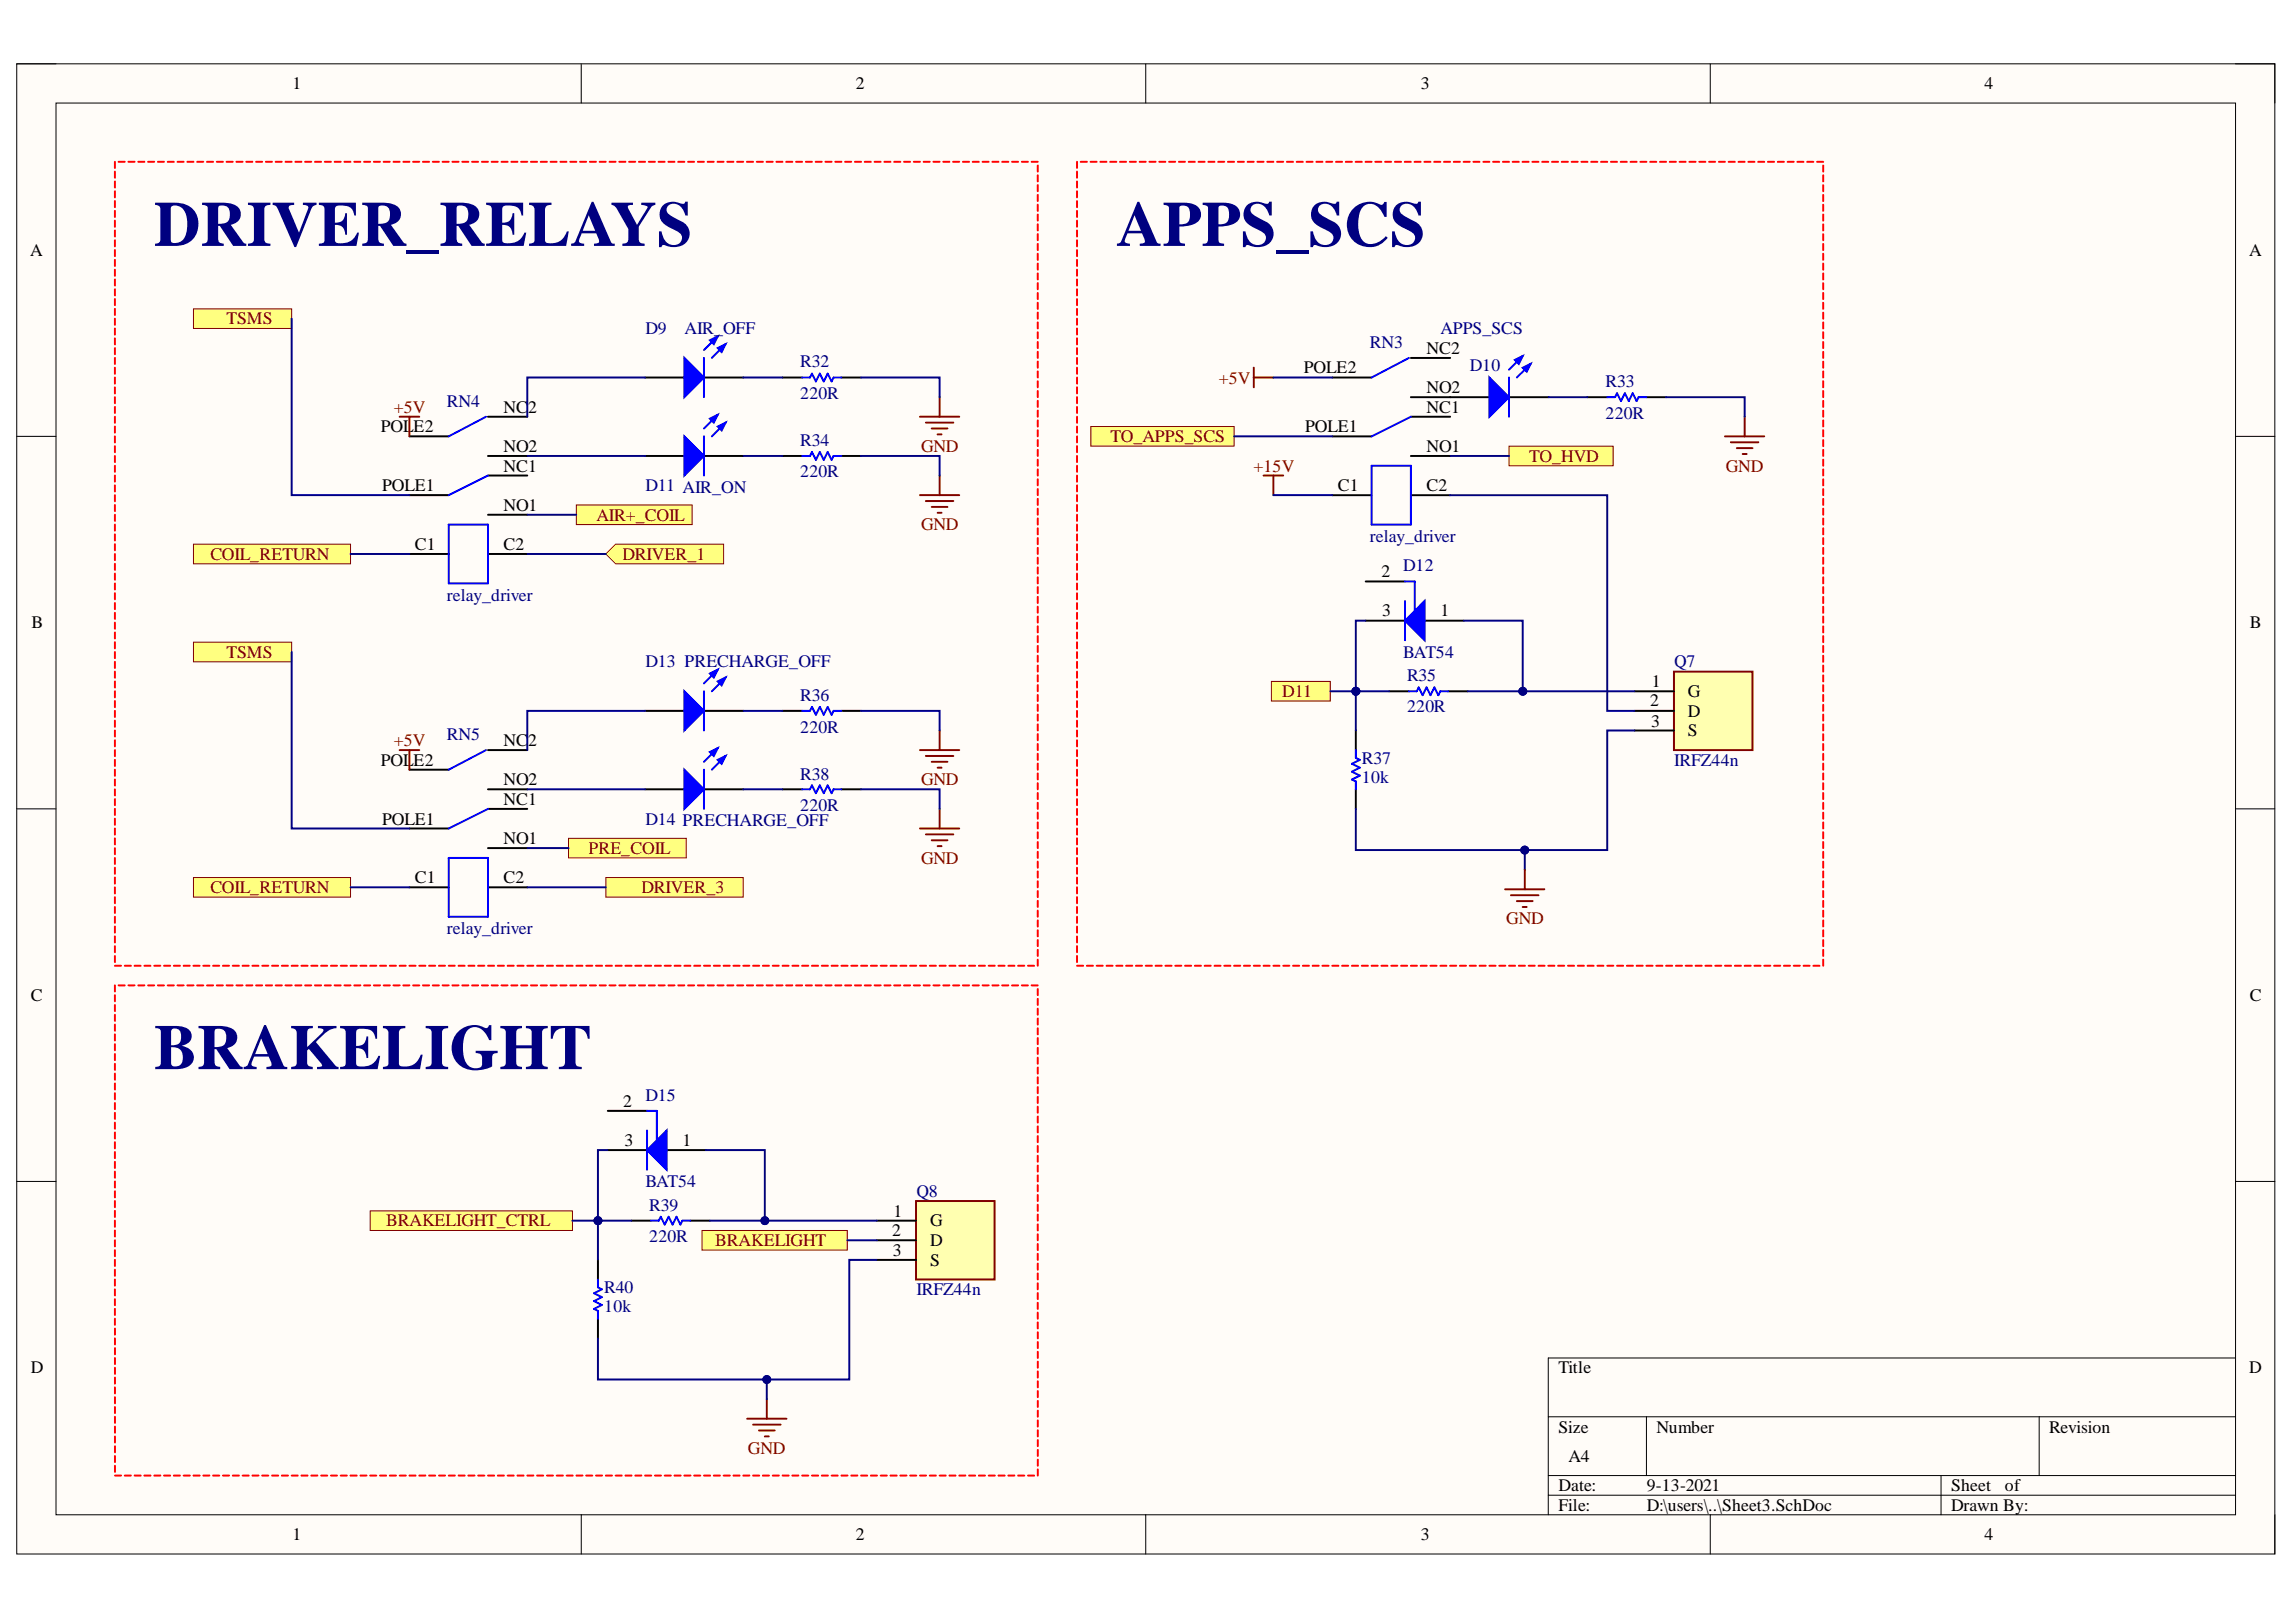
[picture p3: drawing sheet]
<svg xmlns="http://www.w3.org/2000/svg" width="297mm" height="210mm" viewBox="0 0 297 210" stroke-linecap="round" stroke-linejoin="round" font-family="sans-serif">
<defs><g id="words">
<g font-size="8.3" fill="#000080">
<text x="19.9" y="31.8">DRIVER_RELAYS</text>
<text x="144.4" y="31.8">APPS_SCS</text>
<text x="19.9" y="138.4">BRAKELIGHT</text>
</g>
<g font-size="2.3">
<text x="37.9" y="11.6">1</text>
<text x="110.7" y="11.6">2</text>
<text x="183.8" y="11.6">3</text>
<text x="256.7" y="11.6">4</text>
<text x="3.9" y="33.1">A</text>
<text x="291" y="33.1">A</text>
<text x="184.6" y="45.8">NC2</text>
<text x="65.2" y="53.4">NC2</text>
<text x="168.7" y="48.3">POLE2</text>
<text x="184.6" y="53.4">NC1</text>
<text x="184.6" y="50.9">NO2</text>
<text x="49.3" y="56">POL</text>
<text x="53.5" y="56">E2</text>
<text x="65.2" y="58.5">NO2</text>
<text x="168.8" y="56">POLE1</text>
<text x="184.6" y="58.5">NO1</text>
<text x="49.4" y="63.6">POLE1</text>
<text x="65.2" y="61">NC1</text>
<text x="173.1" y="63.6">C1</text>
<text x="184.6" y="63.6">C2</text>
<text x="53.7" y="71.2">C1</text>
<text x="65.2" y="71.2">C2</text>
<text x="65.2" y="66.1">NO1</text>
<text x="178.7" y="74.7">2</text>
<text x="4.1" y="81.3">B</text>
<text x="178.8" y="79.8">3</text>
<text x="186.3" y="79.8">1</text>
<text x="291" y="81.3">B</text>
<text x="213.7" y="88.9">1</text>
<text x="213.5" y="91.4">2</text>
<text x="213.6" y="94">3</text>
<text x="218.4" y="90.2">G</text>
<text x="218.4" y="92.8">D</text>
<text x="218.4" y="95.3">S</text>
<text x="49.3" y="99.1">POL</text>
<text x="53.5" y="99.1">E2</text>
<text x="65.2" y="101.6">NO2</text>
<text x="65.2" y="96.6">NC2</text>
<text x="49.4" y="106.7">POLE1</text>
<text x="65.2" y="104.2">NC1</text>
<text x="65.2" y="109.2">NO1</text>
<text x="53.7" y="114.3">C1</text>
<text x="65.2" y="114.3">C2</text>
<text x="4" y="129.5">C</text>
<text x="291" y="129.5">C</text>
<text x="80.6" y="143.3">2</text>
<text x="80.8" y="148.3">3</text>
<text x="88.3" y="148.3">1</text>
<text x="115.4" y="160">2</text>
<text x="115.6" y="157.4">1</text>
<text x="120.3" y="158.7">G</text>
<text x="120.3" y="161.2">D</text>
<text x="115.5" y="162.5">3</text>
<text x="120.3" y="163.8">S</text>
<text x="4" y="177.7">D</text>
<text x="201.6" y="177.7">Title</text>
<text x="291" y="177.7">D</text>
<text x="201.6" y="185.4">Size</text>
<text x="214.3" y="185.4">Number</text>
<text x="265.1" y="185.4">Revision</text>
<text x="202.9" y="189.2">A4</text>
<text x="201.6" y="193">Date:</text>
<text x="201.6" y="195.5">File:</text>
<text x="213" y="193">9-13-2021</text>
<text x="213" y="195.5">D:\users\..\Sheet3.SchDoc</text>
<text x="252.4" y="193">Sheet</text>
<text x="252.4" y="195.5">Drawn By:</text>
<text x="259.4" y="193">of</text>
<text x="37.9" y="199.3">1</text>
<text x="110.7" y="199.3">2</text>
<text x="183.8" y="199.3">3</text>
<text x="256.7" y="199.3">4</text>
</g>
<g font-size="2.3" fill="#800000">
<text x="29.3" y="42">TSMS</text>
<text x="51" y="53.4">+5V</text>
<text x="157.7" y="49.6">+5V</text>
<text x="119.2" y="58.5">GND</text>
<text x="143.7" y="57.2">TO_APPS_SCS</text>
<text x="197.8" y="59.8">TO_HVD</text>
<text x="162.2" y="61">+15V</text>
<text x="223.3" y="61">GND</text>
<text x="77.2" y="67.4">AIR+_COIL</text>
<text x="119.2" y="68.6">GND</text>
<text x="27.2" y="72.4">COIL_RETURN</text>
<text x="80.5" y="72.4">DRIVER_1</text>
<text x="29.3" y="85.1">TSMS</text>
<text x="165.9" y="90.2">D11</text>
<text x="51" y="96.6">+5V</text>
<text x="119.2" y="101.6">GND</text>
<text x="76.1" y="110.5">PRE_COIL</text>
<text x="119.2" y="111.8">GND</text>
<text x="27.2" y="115.6">COIL_RETURN</text>
<text x="83" y="115.6">DRIVER_3</text>
<text x="194.9" y="119.6">GND</text>
<text x="49.9" y="158.7">BRAKELIGHT_CTRL</text>
<text x="92.5" y="161.2">BRAKELIGHT</text>
<text x="96.8" y="188.2">GND</text>
</g>
<g font-size="2.3" fill="#000080">
<text x="83.5" y="43.2">D9</text>
<text x="88.6" y="43.2">AIR_OFF</text>
<text x="103.5" y="47.5">R32</text>
<text x="177.2" y="45">RN3</text>
<text x="186.3" y="43.2">APPS_SCS</text>
<text x="57.8" y="52.7">RN4</text>
<text x="103.5" y="51.7">220R</text>
<text x="190.1" y="48">D10</text>
<text x="207.7" y="50.1">R33</text>
<text x="103.5" y="57.7">R34</text>
<text x="207.7" y="54.2">220R</text>
<text x="83.5" y="63.6">D11 AIR_ON</text>
<text x="103.5" y="61.8">220R</text>
<text x="177.2" y="70.1">relay_driver</text>
<text x="57.8" y="77.7">relay_driver</text>
<text x="181.5" y="73.9">D12</text>
<text x="83.5" y="86.4">D13 PRECHARGE_OFF</text>
<text x="181.5" y="85.1">BAT54</text>
<text x="182" y="88.1">R35</text>
<text x="216.6" y="86.4">Q7</text>
<text x="57.8" y="95.8">RN5</text>
<text x="103.5" y="90.7">R36</text>
<text x="103.5" y="94.8">220R</text>
<text x="182" y="92.2">220R</text>
<text x="103.5" y="100.9">R38</text>
<text x="176.2" y="98.9">R37</text>
<text x="176.2" y="101.4">10k</text>
<text x="216.6" y="99.1">IRFZ44n</text>
<text x="83.5" y="106.7">D14 PRECHARGE_OFF</text>
<text x="103.5" y="104.9">220R</text>
<text x="57.8" y="120.9">relay_driver</text>
<text x="83.5" y="142.5">D15</text>
<text x="83.5" y="153.6">BAT54</text>
<text x="118.6" y="154.9">Q8</text>
<text x="84" y="156.7">R39</text>
<text x="84" y="160.7">220R</text>
<text x="78.2" y="167.3">R40</text>
<text x="118.6" y="167.6">IRFZ44n</text>
<text x="78.2" y="169.8">10k</text>
</g>
</g></defs>
<path d="M2.2 8.3h292.1v192.8h-292.1z" fill-rule="evenodd" fill="#fffcf8"/>
<path d="M2.2 8.3h292.1v192.8h-292.1z" fill="none" stroke="#000" stroke-width=".13"/>
<path d="M7.2 13.3h282v182.7h-282z" fill-rule="evenodd" fill="#fffcf8"/>
<g fill="none" stroke="#000" stroke-width=".13">
<path d="M2.2 8.3h5M7.2 13.3h282v182.7h-282zM75.2 8.3v5M148.2 8.3v5M221.3 8.3v5M289.2 8.3h5.1v5M2.2 56.5h5M289.2 56.5h5.1M2.2 104.7h5M289.2 104.7h5.1M2.2 152.9h5M289.2 152.9h5.1"/>
<path d="M289.2 175.7h-88.9v20.3M75.2 196v5.1M148.2 196v5.1M200.3 183.3h88.9M200.3 191h88.9M200.3 193.5h88.9M213 183.3v7.7M221.3 196v5.1M251.1 191v5M263.8 183.3v7.7M294.3 196v5.1"/>
</g>
<path d="M53 56.5h5.1M63.1 59h5.1M63.1 53.9h5.1M53 71.7h5.1M53 64.1h5.1M63.1 71.7h5.1M63.1 66.6h5.1M63.1 61.5h5.1" fill="none" stroke="#000" stroke-width=".25"/>
<path d="M62.9 53.9l-4.8 2.6M58.1 67.9h5v7.6h-5zM63.1 61.5l-5 2.6" fill="none" stroke="#00f" stroke-width=".25"/>
<path d="M25 70.4h20.3v2.6h-20.3z" fill-rule="evenodd" fill="#ffff80"/>
<path d="M25 70.4h20.3v2.6h-20.3z" fill="none" stroke="#800000" stroke-width=".13"/>
<path d="M78.4 71.7l1.2-1.3h14v2.6h-14z" fill-rule="evenodd" fill="#ffff80"/>
<path d="M78.4 71.7l1.2-1.3h14v2.6h-14z" fill="none" stroke="#800000" stroke-width=".13"/>
<path d="M25 40h12.7v2.5h-12.7z" fill-rule="evenodd" fill="#ffff80"/>
<path d="M25 40h12.7v2.5h-12.7z" fill="none" stroke="#800000" stroke-width=".13"/>
<path d="M83.5 59h5M91.1 59h5.1" fill="none" stroke="#000" stroke-width=".25"/>
<path d="M88.5 56.5l2.6 2.5-2.6 2.5z" fill="#00f"/>
<path d="M88.5 56.5l2.6 2.5-2.6 2.5zM92.9 53.7l-1.8 1.7M93.9 54.7l-1.8 1.8" fill="none" stroke="#00f" stroke-width=".25"/>
<path d="M92.9 55.2l1-.5-.5 1z" fill="#00f"/>
<path d="M92.9 55.2l1-.5-.5 1z" fill="none" stroke="#00f" stroke-width=".25"/>
<path d="M91.8 54.2l1.1-.5-.6 1z" fill="#00f"/>
<path d="M91.1 56.5v5M91.8 54.2l1.1-.5-.6 1z" fill="none" stroke="#00f" stroke-width=".25"/>
<path d="M119 64.1h5.1M119.8 64.8h3.5M120.5 65.6h2.1M121.3 66.4h.5M121.6 61.5v2.6" fill="none" stroke="#800000" stroke-width=".25"/>
<path d="M83.5 48.9h5M91.1 48.9h5.1" fill="none" stroke="#000" stroke-width=".25"/>
<path d="M88.5 46.3l2.6 2.6-2.6 2.5z" fill="#00f"/>
<path d="M88.5 46.3l2.6 2.6-2.6 2.5zM92.9 43.5l-1.8 1.8M93.9 44.5l-1.8 1.8" fill="none" stroke="#00f" stroke-width=".25"/>
<path d="M92.9 45l1-.5-.5 1.1z" fill="#00f"/>
<path d="M92.9 45l1-.5-.5 1.1z" fill="none" stroke="#00f" stroke-width=".25"/>
<path d="M91.8 44l1.1-.5-.6 1z" fill="#00f"/>
<path d="M91.1 46.3v5.1M91.8 44l1.1-.5-.6 1zM62.9 97.1l-4.8 2.5M58.1 111h5v7.6h-5zM63.1 104.7l-5 2.5" fill="none" stroke="#00f" stroke-width=".25"/>
<path d="M119 53.9h5.1M119.8 54.7h3.5M120.5 55.4h2.1M121.3 56.2h.5M121.6 51.4v2.5" fill="none" stroke="#800000" stroke-width=".25"/>
<path d="M53 99.6h5.1M63.1 97.1h5.1M53 114.8h5.1M53 107.2h5.1M63.1 114.8h5.1M63.1 109.8h5.1M63.1 104.7h5.1M63.1 102.1h5.1" fill="none" stroke="#000" stroke-width=".25"/>
<path d="M25 113.6h20.3v2.5h-20.3z" fill-rule="evenodd" fill="#ffff80"/>
<path d="M25 113.6h20.3v2.5h-20.3z" fill="none" stroke="#800000" stroke-width=".13"/>
<path d="M78.4 113.6h17.8v2.5h-17.8z" fill-rule="evenodd" fill="#ffff80"/>
<path d="M78.4 113.6h17.8v2.5h-17.8z" fill="none" stroke="#800000" stroke-width=".13"/>
<path d="M25 83.1h12.7v2.5h-12.7z" fill-rule="evenodd" fill="#ffff80"/>
<path d="M25 83.1h12.7v2.5h-12.7z" fill="none" stroke="#800000" stroke-width=".13"/>
<path d="M83.5 102.1h5M91.1 102.1h5.1" fill="none" stroke="#000" stroke-width=".25"/>
<path d="M88.5 99.6l2.6 2.5-2.6 2.6z" fill="#00f"/>
<path d="M88.5 99.6l2.6 2.5-2.6 2.6zM92.9 96.8l-1.8 1.8M93.9 97.8l-1.8 1.8" fill="none" stroke="#00f" stroke-width=".25"/>
<path d="M92.9 98.3l1-.5-.5 1z" fill="#00f"/>
<path d="M92.9 98.3l1-.5-.5 1z" fill="none" stroke="#00f" stroke-width=".25"/>
<path d="M91.8 97.3l1.1-.5-.6 1z" fill="#00f"/>
<path d="M91.1 99.6v5.1M91.8 97.3l1.1-.5-.6 1z" fill="none" stroke="#00f" stroke-width=".25"/>
<path d="M119 107.2h5.1M119.8 108h3.5M120.5 108.7h2.1M121.3 109.5h.5M121.6 104.7v2.5" fill="none" stroke="#800000" stroke-width=".25"/>
<path d="M83.5 92h5M91.1 92h5.1" fill="none" stroke="#000" stroke-width=".25"/>
<path d="M88.5 89.5l2.6 2.5-2.6 2.5z" fill="#00f"/>
<path d="M88.5 89.5l2.6 2.5-2.6 2.5zM92.9 86.7l-1.8 1.7M93.9 87.7l-1.8 1.8" fill="none" stroke="#00f" stroke-width=".25"/>
<path d="M92.9 88.2l1-.5-.5 1z" fill="#00f"/>
<path d="M92.9 88.2l1-.5-.5 1z" fill="none" stroke="#00f" stroke-width=".25"/>
<path d="M91.8 87.2l1.1-.5-.6 1z" fill="#00f"/>
<path d="M182.3 46.3l-4.9 2.6M182.5 53.9l-5.1 2.6M177.4 60.3h5.1v7.6h-5.1zM91.1 89.5v5M91.8 87.2l1.1-.5-.6 1z" fill="none" stroke="#00f" stroke-width=".25"/>
<path d="M119 97.1h5.1M119.8 97.8h3.5M120.5 98.6h2.1M121.3 99.3h.5M121.6 94.5v2.6" fill="none" stroke="#800000" stroke-width=".25"/>
<g fill="none" stroke="#f00" stroke-width=".25">
<path d="M14.9 20.9v.8M14.9 22.2v.8M14.9 23.5v.8M14.9 24.7v.8M14.9 26v.8M14.9 27.3v.8M14.9 28.6v.7M14.9 29.8v.8M14.9 31.1v.8M14.9 32.4v.8M14.9 33.6v.8M14.9 34.9v.8"/>
<path d="M14.9 36.2v.8M14.9 37.4v.8M14.9 38.7v.8M14.9 40v.8M15.3 20.9h.8M16.6 20.9h.8M17.9 20.9h.8M19.2 20.9h.7M20.4 20.9h.8M21.7 20.9h.8M23 20.9h.8M24.2 20.9h.8"/>
<path d="M25.5 20.9h.8M26.8 20.9h.8M28 20.9h.8M29.3 20.9h.8M30.6 20.9h.8M31.9 20.9h.8M33.1 20.9h.8M34.4 20.9h.8M35.7 20.9h.8M36.9 20.9h.8M38.2 20.9h.8M39.5 20.9h.8"/>
<path d="M40.7 20.9h.8M42 20.9h.8M43.3 20.9h.8M44.6 20.9h.7M45.8 20.9h.8M47.1 20.9h.8M48.4 20.9h.8M49.6 20.9h.8M50.9 20.9h.8M52.2 20.9h.8M53.4 20.9h.8M54.7 20.9h.8"/>
<path d="M56 20.9h.8M57.3 20.9h.8M58.5 20.9h.8M59.8 20.9h.8M61.1 20.9h.8M62.3 20.9h.8M63.6 20.9h.8M64.9 20.9h.8M66.1 20.9h.8M67.4 20.9h.8M68.7 20.9h.8M70 20.9h.8"/>
<path d="M71.2 20.9h.8M72.5 20.9h.8M73.8 20.9h.8M75 20.9h.8M76.3 20.9h.8M77.6 20.9h.8M78.9 20.9h.7M80.1 20.9h.8M81.4 20.9h.8M82.7 20.9h.8M83.9 20.9h.8M85.2 20.9h.8"/>
<path d="M86.5 20.9h.8M87.7 20.9h.8M89 20.9h.8M90.3 20.9h.8M91.5 20.9h.8M92.8 20.9h.8M94.1 20.9h.8M95.4 20.9h.8M96.6 20.9h.8M97.9 20.9h.8M99.2 20.9h.8M100.4 20.9h.8"/>
<path d="M101.7 20.9h.8M103 20.9h.8M104.3 20.9h.7M105.5 20.9h.8M106.8 20.9h.8M108.1 20.9h.8M109.3 20.9h.8M110.6 20.9h.8M111.9 20.9h.8M113.1 20.9h.8M114.4 20.9h.8M115.7 20.9h.8"/>
<path d="M117 20.9h.7M118.2 20.9h.8M119.5 20.9h.8M120.8 20.9h.8M122 20.9h.8M123.3 20.9h.8M124.6 20.9h.8M125.8 20.9h.8M127.1 20.9h.8M128.4 20.9h.8M129.7 20.9h.7M130.9 20.9h.8"/>
<path d="M132.2 20.9h.8M133.5 20.9h.8M134.3 21.4v.8M134.3 22.7v.8M134.3 24v.7M134.3 25.2v.8M134.3 26.5v.8M134.3 27.8v.8M134.3 29v.8M134.3 30.3v.8M134.3 31.6v.8M134.3 32.8v.8"/>
<path d="M134.3 34.1v.8M134.3 35.4v.8M134.3 36.6v.8M134.3 37.9v.8M134.3 39.2v.8M14.9 41.2v.8M14.9 42.5v.8M14.9 43.8v.8M14.9 45v.8M14.9 46.3v.8M14.9 47.6v.8M14.9 48.9v.7"/>
<path d="M14.9 50.1v.8M14.9 51.4v.8M14.9 52.7v.8M14.9 53.9v.8M14.9 55.2v.8M14.9 56.5v.8M14.9 57.7v.8M14.9 59v.8M134.3 40.4v.8M134.3 41.7v.8M134.3 43v.8M134.3 44.3v.7"/>
<path d="M134.3 45.5v.8M134.3 46.8v.8M134.3 48.1v.8M134.3 49.3v.8M134.3 50.6v.8M134.3 51.9v.8M134.3 53.1v.8M134.3 54.4v.8M134.3 55.7v.8M134.3 56.9v.8M134.3 58.2v.8M134.3 59.5v.8"/>
<path d="M14.9 60.3v.8M14.9 61.5v.8M14.9 62.8v.8M14.9 64.1v.8M14.9 65.3v.8M14.9 66.6v.8M14.9 67.9v.8M14.9 69.2v.7M14.9 70.4v.8M14.9 71.7v.8M14.9 73v.8M14.9 74.2v.8"/>
<path d="M14.9 75.5v.8M14.9 76.8v.8M14.9 78v.8M14.9 79.3v.8M134.3 60.7v.8M134.3 62v.8M134.3 63.3v.8M134.3 64.6v.7M134.3 65.8v.8M134.3 67.1v.8M134.3 68.4v.8M134.3 69.6v.8"/>
<path d="M134.3 70.9v.8M134.3 72.2v.8M134.3 73.4v.8M134.3 74.7v.8M134.3 76v.8M134.3 77.2v.8M134.3 78.5v.8M134.3 79.8v.8M14.9 80.6v.8M14.9 81.8v.8M14.9 83.1v.8M14.9 84.4v.8"/>
<path d="M14.9 85.6v.8M14.9 86.9v.8M14.9 88.2v.8M14.9 89.5v.7M14.9 90.7v.8M14.9 92v.8M14.9 93.3v.8M14.9 94.5v.8M14.9 95.8v.8M14.9 97.1v.8M14.9 98.3v.8M14.9 99.6v.8"/>
<path d="M134.3 81v.8M134.3 82.3v.8M134.3 83.6v.8M134.3 84.9v.7M134.3 86.1v.8M134.3 87.4v.8M134.3 88.7v.8M134.3 89.9v.8M134.3 91.2v.8M134.3 92.5v.8M134.3 93.7v.8M134.3 95v.8"/>
<path d="M134.3 96.3v.8M134.3 97.5v.8M134.3 98.8v.8M14.9 100.9v.8M14.9 102.1v.8M14.9 103.4v.8M14.9 104.7v.8M14.9 105.9v.8M14.9 107.2v.8M14.9 108.5v.8M14.9 109.8v.7M14.9 111v.8"/>
<path d="M14.9 112.3v.8M14.9 113.6v.8M14.9 114.8v.8M14.9 116.1v.8M14.9 117.4v.8M14.9 118.6v.8M14.9 119.9v.8M134.3 100.1v.8M134.3 101.3v.8M134.3 102.6v.8M134.3 103.9v.8M134.3 105.2v.7"/>
<path d="M134.3 106.4v.8M134.3 107.7v.8M134.3 109v.8M134.3 110.2v.8M134.3 111.5v.8M134.3 112.8v.8M134.3 114v.8M134.3 115.3v.8M134.3 116.6v.8M134.3 117.8v.8M134.3 119.1v.8M14.9 121.2v.8"/>
<path d="M14.9 122.4v.8M14.9 123.7v.8M14.9 125h.8M16.1 125h.8M17.4 125h.8M18.7 125h.8M19.9 125h.8M21.2 125h.8M22.5 125h.8M23.8 125h.8M25 125h.8M26.3 125h.8"/>
<path d="M27.6 125h.8M28.8 125h.8M30.1 125h.8M31.4 125h.8M32.7 125h.7M33.9 125h.8M35.2 125h.8M36.5 125h.8M37.7 125h.8M39 125h.8M40.3 125h.8M41.5 125h.8"/>
<path d="M42.8 125h.8M44.1 125h.8M45.3 125h.8M46.6 125h.8M47.9 125h.8M49.2 125h.8M50.4 125h.8M51.7 125h.8M53 125h.8M54.2 125h.8M55.5 125h.8M56.8 125h.8"/>
<path d="M58.1 125h.7M59.3 125h.8M60.6 125h.8M61.9 125h.8M63.1 125h.8M64.4 125h.8M65.7 125h.8M66.9 125h.8M68.2 125h.8M69.5 125h.8M70.8 125h.7M72 125h.8"/>
<path d="M73.3 125h.8M74.6 125h.8M75.8 125h.8M77.1 125h.8M78.4 125h.8M79.6 125h.8M80.9 125h.8M82.2 125h.8M83.5 125h.7M84.7 125h.8M86 125h.8M87.3 125h.8"/>
<path d="M88.5 125h.8M89.8 125h.8M91.1 125h.8M92.3 125h.8M93.6 125h.8M94.9 125h.8M96.2 125h.7M97.4 125h.8M98.7 125h.8M100 125h.8M101.2 125h.8M102.5 125h.8"/>
<path d="M103.8 125h.8M105 125h.8M106.3 125h.8M107.6 125h.8M108.9 125h.7M110.1 125h.8M111.4 125h.8M112.7 125h.8M113.9 125h.8M115.2 125h.8M116.5 125h.8M117.7 125h.8"/>
<path d="M119 125h.8M120.3 125h.8M121.6 125h.8M122.8 125h.8M124.1 125h.8M125.4 125h.8M126.6 125h.8M127.9 125h.8M129.2 125h.8M130.4 125h.8M131.7 125h.8M133 125h.8"/>
<path d="M134.3 120.4v.8M134.3 121.7v.7M134.3 122.9v.8M134.3 124.2v.8"/>
</g>
<path d="M172.4 56.5h5M172.4 48.9h5M182.5 59h5.1M182.5 53.9h5.1M182.5 51.4h10.2M182.5 46.3h5.1M195.2 51.4h5.1M172.4 64.1h5M182.5 64.1h5.1" fill="none" stroke="#000" stroke-width=".25"/>
<path d="M192.7 48.9l2.5 2.5-2.5 2.5z" fill="#00f"/>
<path d="M192.7 48.9l2.5 2.5-2.5 2.5zM197 46.1l-1.8 1.7M198 47.1l-1.8 1.8" fill="none" stroke="#00f" stroke-width=".25"/>
<path d="M197 47.6l1-.5-.5 1z" fill="#00f"/>
<path d="M197 47.6l1-.5-.5 1z" fill="none" stroke="#00f" stroke-width=".25"/>
<path d="M196 46.6l1-.5-.5 1z" fill="#00f"/>
<path d="M195.2 48.9v5M196 46.6l1-.5-.5 1z" fill="none" stroke="#00f" stroke-width=".25"/>
<path d="M223.2 56.5h5M223.9 57.2h3.6M224.7 58h2M225.5 58.8h.5M225.7 53.9v2.6" fill="none" stroke="#800000" stroke-width=".25"/>
<g fill="none" stroke="#f00" stroke-width=".25">
<path d="M139.3 20.9v.8M139.3 22.2v.8M139.3 23.5v.8M139.3 24.7v.8M139.3 26v.8M139.3 27.3v.8M139.3 28.6v.7M139.3 29.8v.8M139.3 31.1v.8M139.3 32.4v.8M139.3 33.6v.8M139.3 34.9v.8"/>
<path d="M139.3 36.2v.8M139.3 37.4v.8M139.3 38.7v.8M139.3 40v.8M139.8 20.9h.8M141.1 20.9h.8M142.4 20.9h.8M143.6 20.9h.8M144.9 20.9h.8M146.2 20.9h.8M147.4 20.9h.8M148.7 20.9h.8"/>
<path d="M150 20.9h.8M151.2 20.9h.8M152.5 20.9h.8M153.8 20.9h.8M155.1 20.9h.7M156.3 20.9h.8M157.6 20.9h.8M158.9 20.9h.8M160.1 20.9h.8M161.4 20.9h.8M162.7 20.9h.8M163.9 20.9h.8"/>
<path d="M165.2 20.9h.8M166.5 20.9h.8M167.8 20.9h.8M169 20.9h.8M170.3 20.9h.8M171.6 20.9h.8M172.8 20.9h.8M174.1 20.9h.8M175.4 20.9h.8M176.7 20.9h.7M177.9 20.9h.8M179.2 20.9h.8"/>
<path d="M180.5 20.9h.8M181.7 20.9h.8M183 20.9h.8M184.3 20.9h.8M185.5 20.9h.8M186.8 20.9h.8M188.1 20.9h.8M189.4 20.9h.7M190.6 20.9h.8M191.9 20.9h.8M193.2 20.9h.8M194.4 20.9h.8"/>
<path d="M195.7 20.9h.8M197 20.9h.8M198.2 20.9h.8M199.5 20.9h.8M200.8 20.9h.8M202 20.9h.9M203.3 20.9h.8M204.6 20.9h.8M205.9 20.9h.8M207.1 20.9h.8M208.4 20.9h.8M209.7 20.9h.8"/>
<path d="M210.9 20.9h.8M212.2 20.9h.8M213.5 20.9h.8M214.8 20.9h.7M216 20.9h.8M217.3 20.9h.8M218.6 20.9h.8M219.8 20.9h.8M221.1 20.9h.8M222.4 20.9h.8M223.6 20.9h.8M224.9 20.9h.8"/>
<path d="M226.2 20.9h.8M227.5 20.9h.7M228.7 20.9h.8M230 20.9h.8M231.3 20.9h.8M232.5 20.9h.8M233.8 20.9h.8M235.1 20.9h.8M235.9 21.4v.8M235.9 22.7v.8M235.9 24v.8M235.9 25.2v.8"/>
<path d="M235.9 26.5v.8M235.9 27.8v.8M235.9 29v.8M235.9 30.3v.8M235.9 31.6v.8M235.9 32.8v.8M235.9 34.1v.8M235.9 35.4v.8M235.9 36.6v.8M235.9 37.9v.8M235.9 39.2v.8M139.3 41.2v.8"/>
<path d="M139.3 42.5v.8M139.3 43.8v.8M139.3 45v.8M139.3 46.3v.8M139.3 47.6v.8M139.3 48.9v.7M139.3 50.1v.8M139.3 51.4v.8M139.3 52.7v.8M139.3 53.9v.8M139.3 55.2v.8M139.3 56.5v.8"/>
<path d="M139.3 57.7v.8M139.3 59v.8M235.9 40.5v.7M235.9 41.7v.8M235.9 43v.8M235.9 44.3v.7M235.9 45.5v.8M235.9 46.8v.8M235.9 48.1v.8M235.9 49.3v.8M235.9 50.6v.8M235.9 51.9v.8"/>
<path d="M235.9 53.1v.8M235.9 54.4v.8M235.9 55.7v.8M235.9 56.9v.8M235.9 58.2v.8M235.9 59.5v.8M139.3 60.3v.8M139.3 61.5v.8M139.3 62.8v.8M139.3 64.1v.8M139.3 65.3v.8M139.3 66.6v.8"/>
<path d="M139.3 67.9v.8M139.3 69.2v.7M139.3 70.4v.8M139.3 71.7v.8M139.3 73v.8M139.3 74.2v.8M139.3 75.5v.8M139.3 76.8v.8M139.3 78v.8M139.3 79.3v.8M235.9 60.7v.8M235.9 62v.8"/>
<path d="M235.9 63.3v.8M235.9 64.6v.7M235.9 65.8v.8M235.9 67.1v.8M235.9 68.4v.8M235.9 69.6v.8M235.9 70.9v.8M235.9 72.2v.8M235.9 73.4v.8M235.9 74.7v.8M235.9 76v.8M235.9 77.2v.8"/>
<path d="M235.9 78.5v.8M235.9 79.8v.8M139.3 80.6v.8M139.3 81.8v.8M139.3 83.1v.8M139.3 84.4v.8M139.3 85.6v.8M139.3 86.9v.8M139.3 88.2v.8M139.3 89.5v.7M139.3 90.7v.8M139.3 92v.8"/>
<path d="M139.3 93.3v.8M139.3 94.5v.8M139.3 95.8v.8M139.3 97.1v.8M139.3 98.3v.8M139.3 99.6v.8M235.9 81v.8M235.9 82.3v.8M235.9 83.6v.8M235.9 84.9v.8M235.9 86.1v.8M235.9 87.4v.8"/>
<path d="M235.9 88.7v.8M235.9 89.9v.8M235.9 91.2v.8M235.9 92.5v.8M235.9 93.7v.8M235.9 95v.8M235.9 96.3v.8M235.9 97.5v.8M235.9 98.8v.8M139.3 100.9v.8M139.3 102.1v.8M139.3 103.4v.8"/>
<path d="M139.3 104.7v.8M139.3 105.9v.8M139.3 107.2v.8M139.3 108.5v.8M139.3 109.8v.7M139.3 111v.8M139.3 112.3v.8M139.3 113.6v.8M139.3 114.8v.8M139.3 116.1v.8M139.3 117.4v.8M139.3 118.6v.8"/>
<path d="M139.3 119.9v.8M235.9 100.1v.8M235.9 101.4v.7M235.9 102.6v.8M235.9 103.9v.8M235.9 105.2v.8M235.9 106.4v.8M235.9 107.7v.8M235.9 109v.8M235.9 110.2v.8M235.9 111.5v.8M235.9 112.8v.8"/>
<path d="M235.9 114v.8M235.9 115.3v.8M235.9 116.6v.8M235.9 117.8v.8M235.9 119.1v.8M139.3 121.2v.8M139.3 122.4v.8M139.3 123.7v.8M139.3 125h.8M140.6 125h.8M141.9 125h.8M143.2 125h.7"/>
<path d="M144.4 125h.8M145.7 125h.8M147 125h.8M148.2 125h.8M149.5 125h.8M150.8 125h.8M152 125h.8M153.3 125h.8M154.6 125h.8M155.8 125h.8M157.1 125h.8M158.4 125h.8"/>
<path d="M159.7 125h.8M160.9 125h.8M162.2 125h.8M163.5 125h.8M164.7 125h.8M166 125h.8M167.3 125h.8M168.6 125h.7M169.8 125h.8M171.1 125h.8M172.4 125h.8M173.6 125h.8"/>
<path d="M174.9 125h.8M176.2 125h.8M177.4 125h.8M178.7 125h.8M180 125h.8M181.3 125h.8M182.5 125h.8M183.8 125h.8M185.1 125h.8M186.3 125h.8M187.6 125h.8M188.9 125h.8"/>
<path d="M190.1 125h.8M191.4 125h.8M192.7 125h.8M194 125h.7M195.2 125h.8M196.5 125h.8M197.8 125h.8M199 125h.8M200.3 125h.8M201.6 125h.8M202.9 125h.7M204.1 125h.8"/>
<path d="M205.4 125h.8M206.7 125h.7M207.9 125h.8M209.2 125h.8M210.5 125h.8M211.7 125h.8M213 125h.8M214.3 125h.8M215.5 125h.8M216.8 125h.8M218.1 125h.8M219.4 125h.8"/>
<path d="M220.6 125h.8M221.9 125h.8M223.2 125h.8M224.4 125h.8M225.7 125h.8M227 125h.8M228.2 125h.8M229.5 125h.8M230.8 125h.8M232.1 125h.8M233.3 125h.8M234.6 125h.8"/>
<path d="M235.9 120.4v.8M235.9 121.7v.7M235.9 122.9v.8M235.9 124.2v.8"/>
</g>
<path d="M47.9 156.7h26.2v2.5h-26.2z" fill-rule="evenodd" fill="#ffff80"/>
<path d="M47.9 156.7h26.2v2.5h-26.2z" fill="none" stroke="#800000" stroke-width=".13"/>
<path d="M96.7 183.6h5M97.4 184.4h3.6M98.2 185.1h2M98.9 185.9h.6M99.2 181.1v2.5" fill="none" stroke="#800000" stroke-width=".25"/>
<path d="M90.8 159.2h18.8v2.6h-18.8z" fill-rule="evenodd" fill="#ffff80"/>
<path d="M90.8 159.2h18.8v2.6h-18.8z" fill="none" stroke="#800000" stroke-width=".13"/>
<path d="M78.6 148.8h5.1M86.3 148.8h5" fill="none" stroke="#000" stroke-width=".25"/>
<path d="M83.7 148.8l2.6-2.5v5.1z" fill="#00f"/>
<path d="M103.8 48.9h1l.2-.6 .6 1.1 .5-1.1 .5 1.1 .5-1.1 .5 1.1 .2-.5h1.1M103.8 59h1l.2-.5 .6 1 .5-1 .5 1 .5-1 .5 1 .2-.5h1.1M207.9 51.4h1l.3-.5 .5 1 .5-1 .5 1 .5-1 .5 1 .3-.5h1M103.8 92h1l.2-.5 .6 1 .5-1 .5 1 .5-1 .5 1 .2-.5h1.1M103.8 102.1h1l.2-.5 .6 1.1 .5-1.1 .5 1.1 .5-1.1 .5 1.1 .2-.6h1.1M83.7 148.8l2.6-2.5v5.1zM83.7 146.3v5.1M83.7 143.8h1.3v5h1.3M84.2 158h1l.3-.5 .5 1 .5-1 .5 1 .5-1 .5 1 .3-.5h1M77.4 165.6v1l.5 .3-1.1 .5 1.1 .5-1.1 .5 1.1 .5-1.1 .5 .6 .2v1.1" fill="none" stroke="#00f" stroke-width=".25"/>
<g fill="none" stroke="#000" stroke-width=".25">
<path d="M101.2 48.9h2.6M101.2 59h2.6M108.9 48.9h2.5M108.9 59h2.5M205.4 51.4h2.5M213 51.4h2.5M101.2 92h2.6M108.9 92h2.5M101.2 102.1h2.6M108.9 102.1h2.5M78.6 143.8h5.1M81.7 158h2.5"/>
<path d="M89.3 158h2.5M77.4 163v2.6M77.4 170.7v2.5"/>
</g>
<g fill="none" stroke="#f00" stroke-width=".25">
<path d="M14.9 127.5v.8M14.9 128.8v.8M14.9 130.1v.7M14.9 131.3v.8M14.9 132.6v.8M14.9 133.9v.8M14.9 135.1v.8M14.9 136.4v.8M14.9 137.7v.8M14.9 138.9v.8M15.3 127.5h.8M16.6 127.5h.8"/>
<path d="M17.9 127.5h.8M19.2 127.5h.7M20.4 127.5h.8M21.7 127.5h.8M23 127.5h.8M24.2 127.5h.8M25.5 127.5h.8M26.8 127.5h.8M28 127.5h.8M29.3 127.5h.8M30.6 127.5h.8M31.9 127.5h.8"/>
<path d="M33.1 127.5h.8M34.4 127.5h.8M35.7 127.5h.8M36.9 127.5h.8M38.2 127.5h.8M39.5 127.5h.8M40.7 127.5h.8M42 127.5h.8M43.3 127.5h.8M44.6 127.5h.7M45.8 127.5h.8M47.1 127.5h.8"/>
<path d="M48.4 127.5h.8M49.6 127.5h.8M50.9 127.5h.8M52.2 127.5h.8M53.4 127.5h.8M54.7 127.5h.8M56 127.5h.8M57.3 127.5h.8M58.5 127.5h.8M59.8 127.5h.8M61.1 127.5h.8M62.3 127.5h.8"/>
<path d="M63.6 127.5h.8M64.9 127.5h.8M66.1 127.5h.8M67.4 127.5h.8M68.7 127.5h.8M70 127.5h.8M71.2 127.5h.8M72.5 127.5h.8M73.8 127.5h.8M75 127.5h.8M76.3 127.5h.8M77.6 127.5h.8"/>
<path d="M78.9 127.5h.7M80.1 127.5h.8M81.4 127.5h.8M82.7 127.5h.8M83.9 127.5h.8M85.2 127.5h.8M86.5 127.5h.8M87.7 127.5h.8M89 127.5h.8M90.3 127.5h.8M91.5 127.5h.8M92.8 127.5h.8"/>
<path d="M94.1 127.5h.8M95.4 127.5h.8M96.6 127.5h.8M97.9 127.5h.8M99.2 127.5h.8M100.4 127.5h.8M101.7 127.5h.8M103 127.5h.8M104.3 127.5h.7M105.5 127.5h.8M106.8 127.5h.8M108.1 127.5h.8"/>
<path d="M109.3 127.5h.8M110.6 127.5h.8M111.9 127.5h.8M113.1 127.5h.8M114.4 127.5h.8M115.7 127.5h.8M117 127.5h.7M118.2 127.5h.8M119.5 127.5h.8M120.8 127.5h.8M122 127.5h.8M123.3 127.5h.8"/>
<path d="M124.6 127.5h.8M125.8 127.5h.8M127.1 127.5h.8M128.4 127.5h.8M129.7 127.5h.7M130.9 127.5h.8M132.2 127.5h.8M133.5 127.5h.8M134.3 128v.8M134.3 129.3v.8M134.3 130.5v.8M134.3 131.8v.8"/>
<path d="M134.3 133.1v.8M134.3 134.3v.8M134.3 135.6v.8M134.3 136.9v.8M134.3 138.1v.8M134.3 139.4v.8M14.9 140.2v.8M14.9 141.5v.8M14.9 142.7v.8M14.9 144v.8M14.9 145.3v.8M14.9 146.5v.8"/>
<path d="M14.9 147.8v.8M14.9 149.1v.8M14.9 150.4v.7M14.9 151.6v.8M14.9 152.9v.8M14.9 154.2v.8M14.9 155.4v.8M14.9 156.7v.8M14.9 158v.8M14.9 159.2v.8M134.3 140.7v.8M134.3 141.9v.8"/>
<path d="M134.3 143.2v.8M134.3 144.5v.8M134.3 145.8v.7M134.3 147v.8M134.3 148.3v.8M134.3 149.6v.8M134.3 150.8v.8M134.3 152.1v.8M134.3 153.4v.8M134.3 154.6v.8M134.3 155.9v.8M134.3 157.2v.8"/>
<path d="M134.3 158.4v.8M134.3 159.7v.8M14.9 160.5v.8M14.9 161.8v.8M14.9 163v.8M14.9 164.3v.8M14.9 165.6v.8M14.9 166.9v.7M14.9 168.1v.8M14.9 169.4v.8M14.9 170.7v.7M14.9 171.9v.8"/>
<path d="M14.9 173.2v.8M14.9 174.5v.8M14.9 175.7v.8M14.9 177v.8M14.9 178.3v.8M14.9 179.5v.8M134.3 161v.8M134.3 162.3v.7M134.3 163.5v.8M134.3 164.8v.8M134.3 166.1v.8M134.3 167.3v.8"/>
<path d="M134.3 168.6v.8M134.3 169.9v.8M134.3 171.1v.8M134.3 172.4v.8M134.3 173.7v.8M134.3 174.9v.8M134.3 176.2v.8M134.3 177.5v.8M134.3 178.7v.8M14.9 180.8v.8M14.9 182.1v.8M14.9 183.3v.8"/>
<path d="M14.9 184.6v.8M14.9 185.9v.8M14.9 187.2v.7M14.9 188.4v.8M14.9 189.7v.8M14.9 191h.8M16.1 191h.8M17.4 191h.8M18.7 191h.8M20 191h.7M21.2 191h.8M22.5 191h.8"/>
<path d="M23.8 191h.8M25 191h.8M26.3 191h.8M27.6 191h.8M28.8 191h.8M30.1 191h.8M31.4 191h.8M32.7 191h.7M33.9 191h.8M35.2 191h.8M36.5 191h.8M37.7 191h.8"/>
<path d="M39 191h.8M40.3 191h.8M41.5 191h.8M42.8 191h.8M44.1 191h.8M45.3 191h.9M46.6 191h.8M47.9 191h.8M49.2 191h.8M50.4 191h.8M51.7 191h.8M53 191h.8"/>
<path d="M54.2 191h.8M55.5 191h.8M56.8 191h.8M58.1 191h.7M59.3 191h.8M60.6 191h.8M61.9 191h.8M63.1 191h.8M64.4 191h.8M65.7 191h.8M66.9 191h.8M68.2 191h.8"/>
<path d="M69.5 191h.8M70.8 191h.7M72 191h.8M73.3 191h.8M74.6 191h.8M75.8 191h.8M77.1 191h.8M78.4 191h.8M79.6 191h.8M80.9 191h.8M82.2 191h.8M83.5 191h.8"/>
<path d="M84.7 191h.8M86 191h.8M87.3 191h.8M88.5 191h.8M89.8 191h.8M91.1 191h.8M92.3 191h.8M93.6 191h.8M94.9 191h.8M96.2 191h.8M97.4 191h.8M98.7 191h.8"/>
<path d="M100 191h.8M101.2 191h.8M102.5 191h.8M103.8 191h.8M105 191h.8M106.3 191h.8M107.6 191h.8M108.9 191h.7M110.1 191h.8M111.4 191h.8M112.7 191h.8M113.9 191h.8"/>
<path d="M115.2 191h.8M116.5 191h.8M117.8 191h.7M119 191h.8M120.3 191h.8M121.6 191h.8M122.8 191h.8M124.1 191h.8M125.4 191h.8M126.6 191h.8M127.9 191h.8M129.2 191h.8"/>
<path d="M130.4 191h.8M131.7 191h.8M133 191h.8M134.3 180v.8M134.3 181.3v.8M134.3 182.6v.7M134.3 183.8v.8M134.3 185.1v.8M134.3 186.4v.8M134.3 187.6v.8M134.3 188.9v.8M134.3 190.2v.8"/>
</g>
<path d="M74.6 65.3h15v2.6h-15z" fill-rule="evenodd" fill="#ffff80"/>
<path d="M74.6 65.3h15v2.6h-15z" fill="none" stroke="#800000" stroke-width=".13"/>
<path d="M73.5 108.5h15.3v2.5h-15.3z" fill-rule="evenodd" fill="#ffff80"/>
<path d="M73.5 108.5h15.3v2.5h-15.3z" fill="none" stroke="#800000" stroke-width=".13"/>
<path d="M118.5 155.4h10.2v10.2h-10.2z" fill-rule="evenodd" fill="#ffffb0"/>
<path d="M51.7 53.9h2.5M53 53.9v2.6M162.2 47.6v2.5M162.2 48.9h2.5M163.5 61.5h2.5M164.7 61.5v2.6M51.7 97.1h2.5M53 97.1v2.5M118.5 155.4h10.2v10.2h-10.2z" fill="none" stroke="#800000" stroke-width=".25"/>
<path d="M113.4 158h5.1M113.4 160.5h5.1M113.4 163h5.1" fill="none" stroke="#000" stroke-width=".25"/>
<path d="M141.1 55.2h18.6v2.5h-18.6z" fill-rule="evenodd" fill="#ffff80"/>
<path d="M141.1 55.2h18.6v2.5h-18.6z" fill="none" stroke="#800000" stroke-width=".13"/>
<path d="M195.2 57.7h13.5v2.6h-13.5z" fill-rule="evenodd" fill="#ffff80"/>
<path d="M195.2 57.7h13.5v2.6h-13.5z" fill="none" stroke="#800000" stroke-width=".13"/>
<path d="M164.5 88.2h7.6v2.5h-7.6z" fill-rule="evenodd" fill="#ffff80"/>
<path d="M164.5 88.2h7.6v2.5h-7.6z" fill="none" stroke="#800000" stroke-width=".13"/>
<path d="M176.7 80.3h5.1M184.3 80.3h5.1" fill="none" stroke="#000" stroke-width=".25"/>
<path d="M184.3 77.8v5.1l-2.5-2.6z" fill="#00f"/>
<path d="M181.8 77.8v5.1M181.8 75.2h1.2v5.1h1.3M184.3 77.8v5.1l-2.5-2.6zM175.4 97.1v1l.5 .2-1 .5 1 .5-1 .6 1 .5-1 .5 .5 .2v1M182.3 89.5h1l.2-.5 .5 1 .6-1 .5 1 .5-1 .5 1 .2-.5h1.1" fill="none" stroke="#00f" stroke-width=".25"/>
<path d="M176.7 75.2h5.1M175.4 94.5v2.6M179.7 89.5h2.6M187.4 89.5h2.5M175.4 102.1v2.6" fill="none" stroke="#000" stroke-width=".25"/>
<path d="M216.6 86.9h10.1v10.2h-10.1z" fill-rule="evenodd" fill="#ffffb0"/>
<path d="M216.6 86.9h10.1v10.2h-10.1z" fill="none" stroke="#800000" stroke-width=".25"/>
<path d="M211.5 89.5h5.1M211.5 92h5.1M211.5 94.5h5.1" fill="none" stroke="#000" stroke-width=".25"/>
<path d="M175.4 89.5v5" fill="none" stroke="#000080" stroke-width=".25"/>
<circle cx="175.4" cy="89.5" r=".51" fill="#000080"/>
<circle cx="175.4" cy="89.5" r=".51" fill="none" stroke="#000080" stroke-width=".13"/>
<g fill="none" stroke="#000080" stroke-width=".25">
<path d="M37.7 41.2v22.9h15.3M68.2 59h15.3M83.5 48.9h-15.3v5M45.3 71.7h7.7M68.2 71.7h10.2M68.2 66.6h6.4M37.7 84.4v22.8h15.3M83.5 92h-15.3v5.1M45.3 114.8h7.7M68.2 114.8h10.2M68.2 109.8h5.3M68.2 102.1h15.3"/>
<path d="M74.1 158h7.6"/>
</g>
<circle cx="77.4" cy="158" r=".51" fill="#000080"/>
<circle cx="77.4" cy="158" r=".51" fill="none" stroke="#000080" stroke-width=".13"/>
<path d="M77.4 173.2v5.3h21.8" fill="none" stroke="#000080" stroke-width=".25"/>
<circle cx="99.2" cy="178.5" r=".51" fill="#000080"/>
<circle cx="99.2" cy="178.5" r=".51" fill="none" stroke="#000080" stroke-width=".13"/>
<path d="M78.6 148.8h-1.2v9.2" fill="none" stroke="#000080" stroke-width=".25"/>
<circle cx="77.4" cy="158" r=".51" fill="#000080"/>
<circle cx="77.4" cy="158" r=".51" fill="none" stroke="#000080" stroke-width=".13"/>
<path d="M91.3 148.8h7.6v9.2" fill="none" stroke="#000080" stroke-width=".25"/>
<circle cx="98.9" cy="158" r=".51" fill="#000080"/>
<circle cx="98.9" cy="158" r=".51" fill="none" stroke="#000080" stroke-width=".13"/>
<path d="M91.8 158h21.6" fill="none" stroke="#000080" stroke-width=".25"/>
<circle cx="98.9" cy="158" r=".51" fill="#000080"/>
<circle cx="98.9" cy="158" r=".51" fill="none" stroke="#000080" stroke-width=".13"/>
<path d="M96.2 59h5M96.2 48.9h5M96.2 92h5M96.2 102.1h5M113.4 163h-3.5v15.5h-10.7v2.6" fill="none" stroke="#000080" stroke-width=".25"/>
<circle cx="99.2" cy="178.5" r=".51" fill="#000080"/>
<circle cx="99.2" cy="178.5" r=".51" fill="none" stroke="#000080" stroke-width=".13"/>
<path d="M111.4 59h10.2v2.5M111.4 48.9h10.2v2.5M159.7 56.5h12.7M164.7 48.9h7.7M164.7 64.1h7.7M111.4 92h10.2v2.5M172.1 89.5h7.6M111.4 102.1h10.2v2.6M109.6 160.5h3.8" fill="none" stroke="#000080" stroke-width=".25"/>
<circle cx="175.4" cy="89.5" r=".51" fill="#000080"/>
<circle cx="175.4" cy="89.5" r=".51" fill="none" stroke="#000080" stroke-width=".13"/>
<path d="M175.4 104.7v5.3h21.9" fill="none" stroke="#000080" stroke-width=".25"/>
<circle cx="197.3" cy="110" r=".51" fill="#000080"/>
<circle cx="197.3" cy="110" r=".51" fill="none" stroke="#000080" stroke-width=".13"/>
<path d="M176.7 80.3h-1.3v9.2" fill="none" stroke="#000080" stroke-width=".25"/>
<circle cx="175.4" cy="89.5" r=".51" fill="#000080"/>
<circle cx="175.4" cy="89.5" r=".51" fill="none" stroke="#000080" stroke-width=".13"/>
<path d="M187.6 59h7.6M189.4 80.3h7.6v9.2" fill="none" stroke="#000080" stroke-width=".25"/>
<circle cx="197" cy="89.5" r=".51" fill="#000080"/>
<circle cx="197" cy="89.5" r=".51" fill="none" stroke="#000080" stroke-width=".13"/>
<path d="M189.9 89.5h21.6" fill="none" stroke="#000080" stroke-width=".25"/>
<circle cx="197" cy="89.5" r=".51" fill="#000080"/>
<circle cx="197" cy="89.5" r=".51" fill="none" stroke="#000080" stroke-width=".13"/>
<path d="M211.5 94.5h-3.6v15.5h-10.6v2.5" fill="none" stroke="#000080" stroke-width=".25"/>
<circle cx="197.3" cy="110" r=".51" fill="#000080"/>
<circle cx="197.3" cy="110" r=".51" fill="none" stroke="#000080" stroke-width=".13"/>
<path d="M200.3 51.4h5.1M215.5 51.4h10.2v2.5M187.6 64.1h20.3v27.9h3.6M77.4 158v5" fill="none" stroke="#000080" stroke-width=".25"/>
<circle cx="77.4" cy="158" r=".51" fill="#000080"/>
<circle cx="77.4" cy="158" r=".51" fill="none" stroke="#000080" stroke-width=".13"/>
<path d="M194.7 115.1h5.1M195.5 115.9h3.5M196.2 116.6h2.1M197 117.4h.5M197.3 112.5v2.6" fill="none" stroke="#800000" stroke-width=".25"/>
<use href="#words"/>
</svg>
